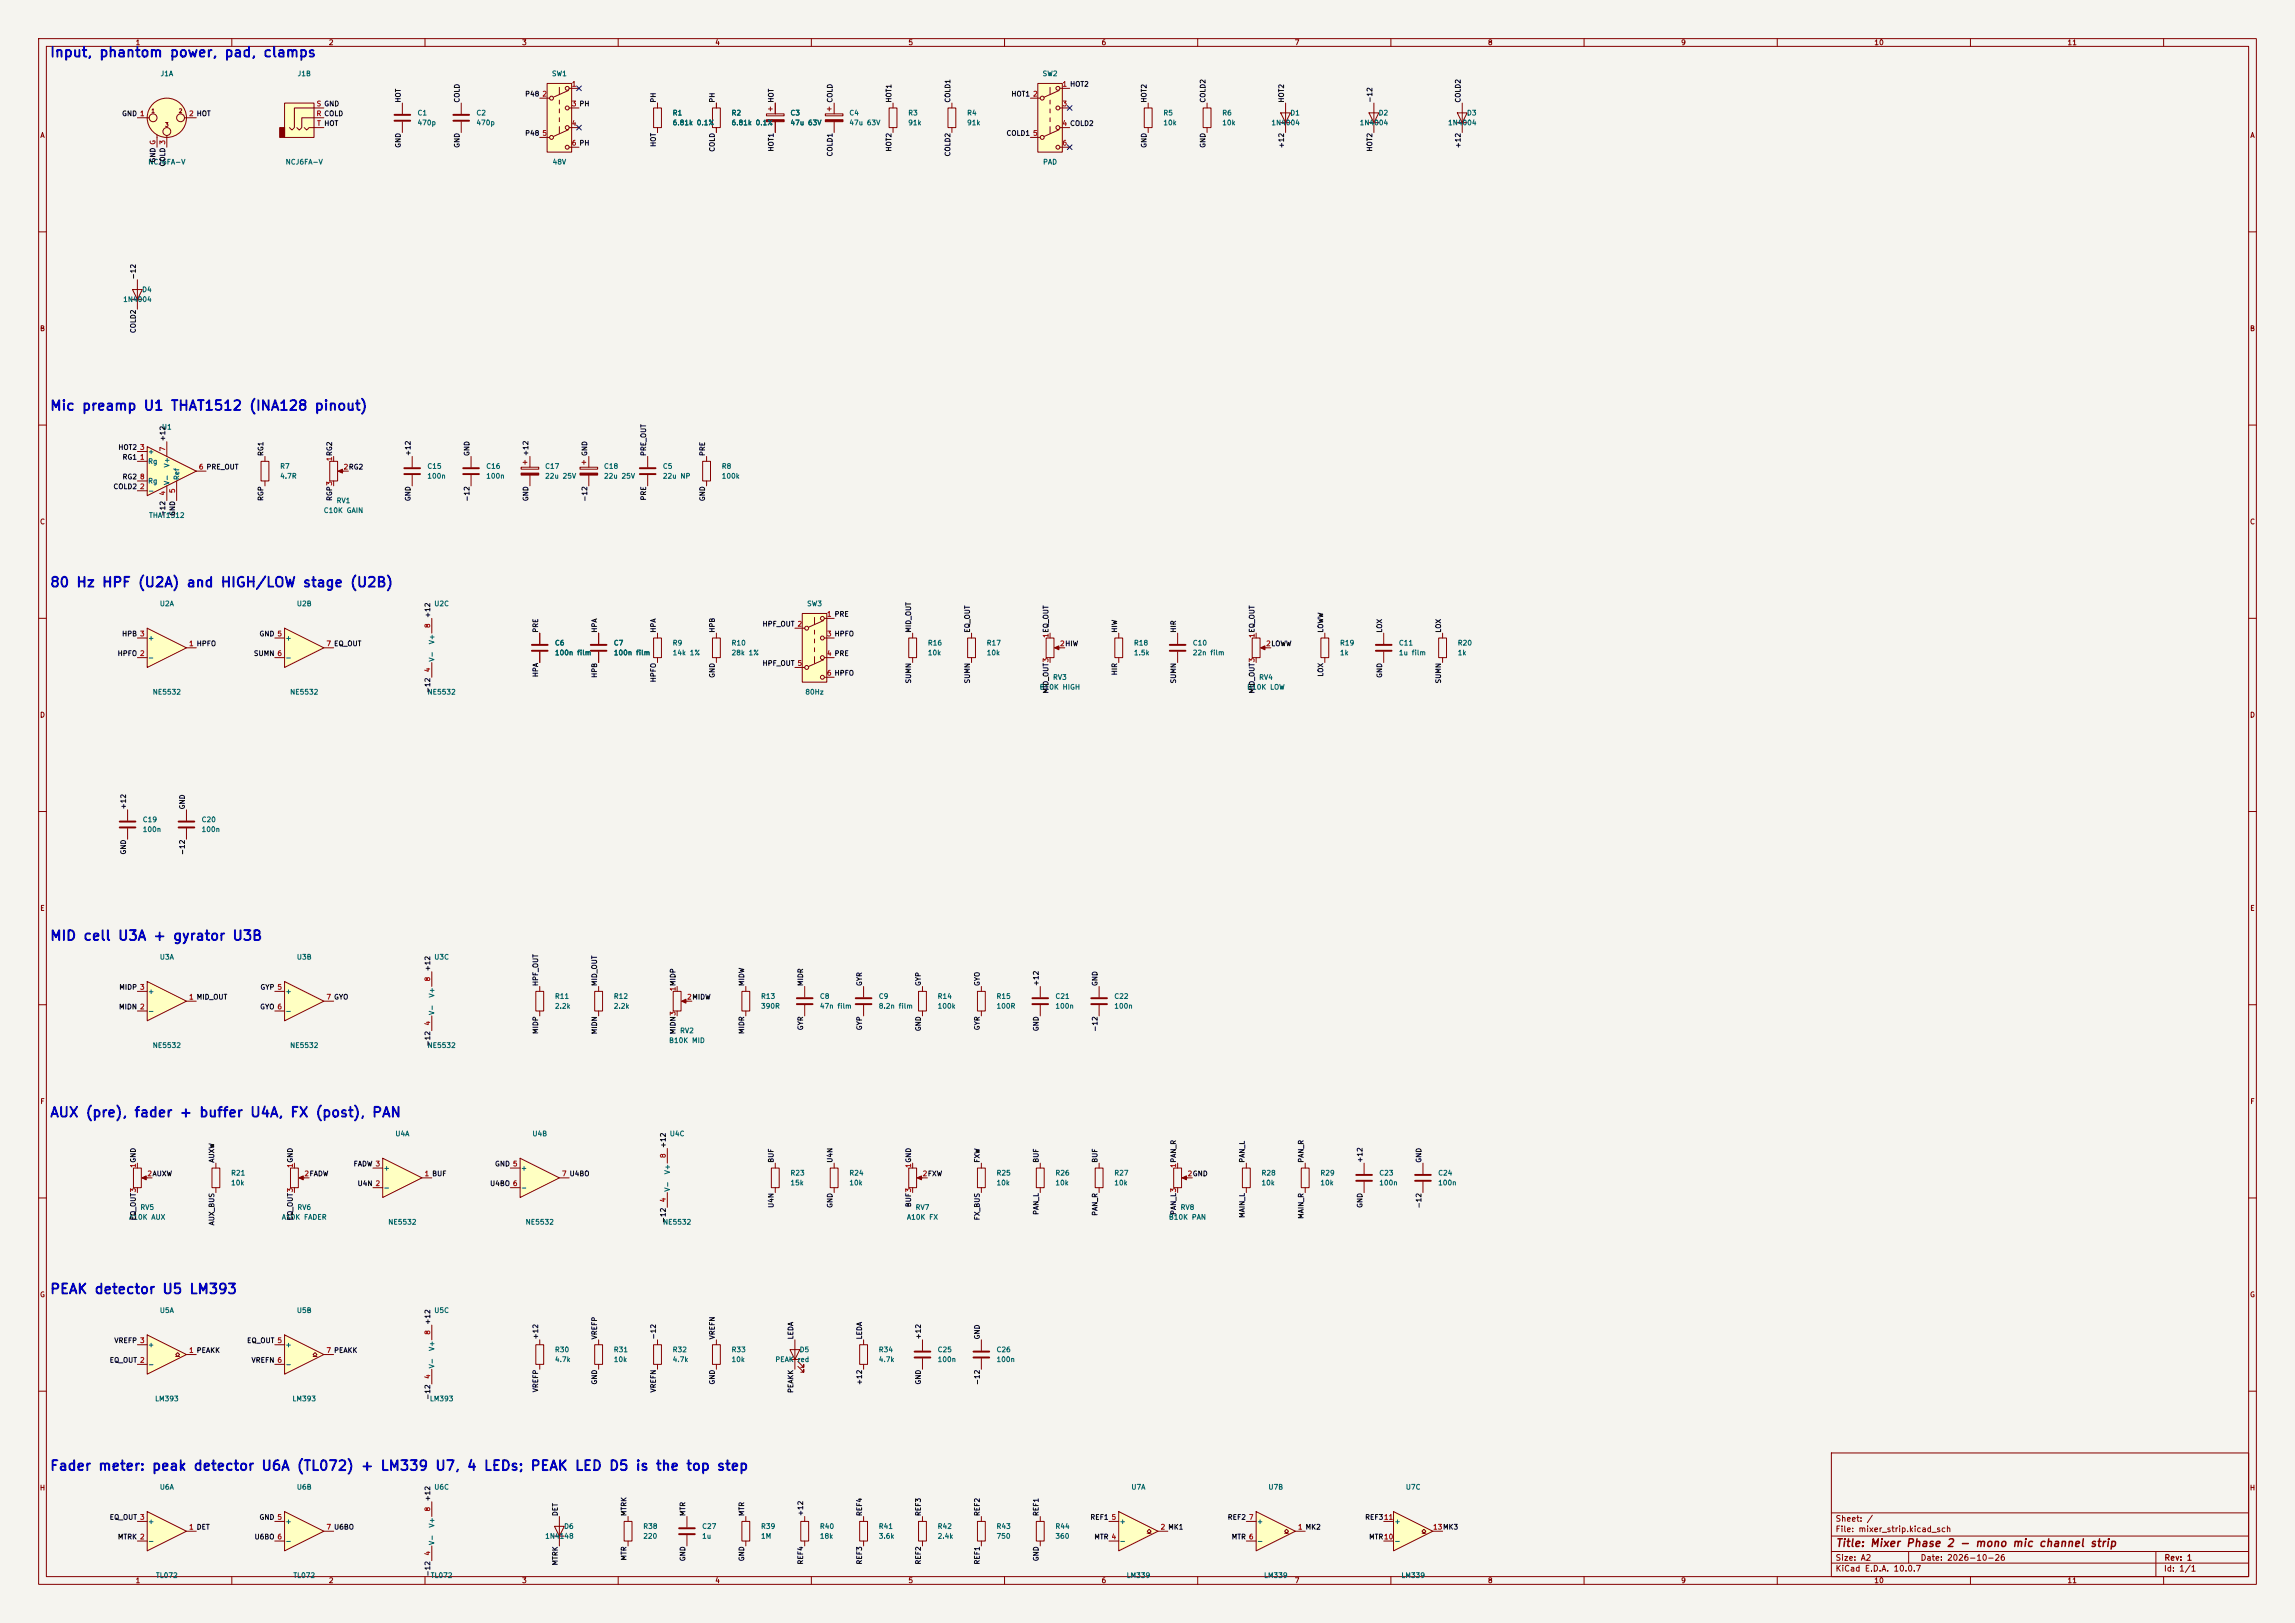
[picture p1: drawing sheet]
<svg xmlns="http://www.w3.org/2000/svg" width="594mm" height="420mm" viewBox="0 0 594 420" stroke-linecap="round" stroke-linejoin="round" font-family="sans-serif">
<defs><g id="words">
<g font-size="2.5" fill="#0000c2">
<text x="12.8" y="15.4">Input, phantom power, pad, clamps</text>
<text x="12.8" y="106.9">Mic preamp U1 THAT1512 (INA128 pinout)</text>
<text x="12.8" y="152.6">80 Hz HPF (U2A) and HIGH/LOW stage (U2B)</text>
<text x="12.8" y="244">MID cell U3A + gyrator U3B</text>
<text x="12.8" y="289.7">AUX (pre), fader + buffer U4A, FX (post), PAN</text>
<text x="12.8" y="335.5">PEAK detector U5 LM393</text>
<text x="12.8" y="381.2">Fader meter: peak detector U6A (TL072) + LM339 U7, 4 LEDs; PEAK LED D5 is the top step</text>
</g>
<text font-size="2" fill="#840000" x="475" y="400.8">Title: Mixer Phase 2 - mono mic channel strip</text>
<g font-size="1.5" fill="#840000">
<text x="475" y="394.1">Sheet: /</text>
<text x="475" y="396.8">File: mixer_strip.kicad_sch</text>
<text x="475" y="407">KiCad E.D.A. 10.0.7</text>
<text x="475" y="404.2">Size: A2</text>
<text x="497" y="404.2">Date: 2026-10-26</text>
<text x="560" y="407">Id: 1/1</text>
<text x="560.1" y="404.2">Rev: 1</text>
</g>
<g font-size="1.3" fill="#840000">
<text x="35" y="12">1</text>
<text x="85" y="12">2</text>
<text x="135" y="12">3</text>
<text x="185" y="12">4</text>
<text x="235" y="12">5</text>
<text x="285" y="12">6</text>
<text x="335" y="12">7</text>
<text x="385" y="12">8</text>
<text x="435" y="12">9</text>
<text x="485" y="12">10</text>
<text x="535" y="12">11</text>
<text x="10.3" y="36">A</text>
<text x="582.3" y="36">A</text>
<text x="10.2" y="86">B</text>
<text x="582.2" y="86">B</text>
<text x="10.2" y="136">C</text>
<text x="582.2" y="136">C</text>
<text x="10.2" y="186">D</text>
<text x="582.2" y="186">D</text>
<text x="10.3" y="236">E</text>
<text x="582.3" y="236">E</text>
<text x="10.3" y="286">F</text>
<text x="582.3" y="286">F</text>
<text x="10.2" y="336">G</text>
<text x="582.2" y="336">G</text>
<text x="10.2" y="386">H</text>
<text x="582.2" y="386">H</text>
<text x="35" y="410">1</text>
<text x="85" y="410">2</text>
<text x="135" y="410">3</text>
<text x="185" y="410">4</text>
<text x="235" y="410">5</text>
<text x="285" y="410">6</text>
<text x="335" y="410">7</text>
<text x="385" y="410">8</text>
<text x="435" y="410">9</text>
<text x="485" y="410">10</text>
<text x="535" y="410">11</text>
</g>
<g font-size="1.3" fill="#006464">
<text x="41.4" y="20">J1A</text>
<text x="76.9" y="20">J1B</text>
<text x="142.7" y="20">SW1</text>
<text x="269.7" y="20">SW2</text>
<text x="107.9" y="30.2">C1</text>
<text x="107.9" y="32.7">470p</text>
<text x="123.2" y="30.2">C2</text>
<text x="123.2" y="32.7">470p</text>
<text x="174" y="30.2">R1</text>
<text x="174" y="32.7">6.81k 0.1%</text>
<text x="189.2" y="30.2">R2</text>
<text x="189.2" y="32.7">6.81k 0.1%</text>
<text x="204.5" y="30.2">C3</text>
<text x="204.5" y="32.7">47u 63V</text>
<text x="219.7" y="30.2">C4</text>
<text x="219.7" y="32.7">47u 63V</text>
<text x="234.9" y="30.2">R3</text>
<text x="234.9" y="32.7">91k</text>
<text x="250.2" y="30.2">R4</text>
<text x="250.2" y="32.7">91k</text>
<text x="301" y="30.2">R5</text>
<text x="301" y="32.7">10k</text>
<text x="316.2" y="30.2">R6</text>
<text x="316.2" y="32.7">10k</text>
<text x="328.9" y="32.7">1N4004</text>
<text x="333.8" y="30.2">D1</text>
<text x="351.8" y="32.7">1N4004</text>
<text x="356.7" y="30.2">D2</text>
<text x="374.7" y="32.7">1N4004</text>
<text x="379.6" y="30.2">D3</text>
<text x="38.2" y="42.9">NCJ6FA-V</text>
<text x="73.8" y="42.9">NCJ6FA-V</text>
<text x="142.9" y="42.9">48V</text>
<text x="269.8" y="42.9">PAD</text>
<text x="36.7" y="75.9">D4</text>
<text x="31.8" y="78.4">1N4004</text>
<text x="41.8" y="111.5">U1</text>
<text x="38.2" y="117.8">+</text>
<text x="38.2" y="120.3">Rg</text>
<text x="38.2" y="125.4">Rg</text>
<text x="44.1" y="125.6" transform="rotate(-90 44.1 125.6)">V-</text>
<text x="44.1" y="121.1" transform="rotate(-90 44.1 121.1)">V+</text>
<text x="46.7" y="124.4" transform="rotate(-90 46.7 124.4)">Ref</text>
<text x="72.4" y="121.6">R7</text>
<text x="72.4" y="124.2">4.7R</text>
<text x="110.5" y="121.6">C15</text>
<text x="110.5" y="124.2">100n</text>
<text x="125.7" y="121.6">C16</text>
<text x="125.7" y="124.2">100n</text>
<text x="141" y="121.6">C17</text>
<text x="141" y="124.2">22u 25V</text>
<text x="156.2" y="121.6">C18</text>
<text x="156.2" y="124.2">22u 25V</text>
<text x="171.4" y="121.6">C5</text>
<text x="171.4" y="124.2">22u NP</text>
<text x="186.7" y="121.6">R8</text>
<text x="186.7" y="124.2">100k</text>
<text x="38.2" y="128">-</text>
<text x="87" y="130.5">RV1</text>
<text x="38.5" y="134.3">THAT1512</text>
<text x="83.7" y="133">C10K GAIN</text>
<text x="41.2" y="157.2">U2A</text>
<text x="76.7" y="157.2">U2B</text>
<text x="112.3" y="157.2">U2C</text>
<text x="208.8" y="157.2">SW3</text>
<text x="38.2" y="166.1">+</text>
<text x="73.8" y="166.1">+</text>
<text x="112.7" y="166.8" transform="rotate(-90 112.7 166.8)">V+</text>
<text x="143.5" y="167.3">C6</text>
<text x="158.7" y="167.3">C7</text>
<text x="174" y="167.3">R9</text>
<text x="189.2" y="167.3">R10</text>
<text x="240" y="167.3">R16</text>
<text x="255.3" y="167.3">R17</text>
<text x="293.4" y="167.3">R18</text>
<text x="308.6" y="167.3">C10</text>
<text x="346.7" y="167.3">R19</text>
<text x="361.9" y="167.3">C11</text>
<text x="377.2" y="167.3">R20</text>
<text x="38.2" y="171.1">-</text>
<text x="73.8" y="171.1">-</text>
<text x="112.7" y="171.3" transform="rotate(-90 112.7 171.3)">V-</text>
<text x="143.5" y="169.9">100n film</text>
<text x="158.7" y="169.9">100n film</text>
<text x="174" y="169.9">14k 1%</text>
<text x="189.2" y="169.9">28k 1%</text>
<text x="240" y="169.9">10k</text>
<text x="255.3" y="169.9">10k</text>
<text x="293.4" y="169.9">1.5k</text>
<text x="308.6" y="169.9">22n film</text>
<text x="346.7" y="169.9">1k</text>
<text x="361.9" y="169.9">1u film</text>
<text x="377.2" y="169.9">1k</text>
<text x="269" y="178.8">B10K HIGH</text>
<text x="272.4" y="176.2">RV3</text>
<text x="322.7" y="178.8">B10K LOW</text>
<text x="325.7" y="176.2">RV4</text>
<text x="39.4" y="180">NE5532</text>
<text x="75" y="180">NE5532</text>
<text x="110.5" y="180">NE5532</text>
<text x="208.3" y="180">80Hz</text>
<text x="36.8" y="213.1">C19</text>
<text x="36.8" y="215.6">100n</text>
<text x="52.1" y="213.1">C20</text>
<text x="52.1" y="215.6">100n</text>
<text x="41.2" y="248.6">U3A</text>
<text x="76.7" y="248.6">U3B</text>
<text x="112.3" y="248.6">U3C</text>
<text x="38.2" y="257.5">+</text>
<text x="73.8" y="257.5">+</text>
<text x="38.2" y="262.6">-</text>
<text x="73.8" y="262.6">-</text>
<text x="112.7" y="262.8" transform="rotate(-90 112.7 262.8)">V-</text>
<text x="112.7" y="258.3" transform="rotate(-90 112.7 258.3)">V+</text>
<text x="143.5" y="258.8">R11</text>
<text x="143.5" y="261.3">2.2k</text>
<text x="158.7" y="258.8">R12</text>
<text x="158.7" y="261.3">2.2k</text>
<text x="196.8" y="258.8">R13</text>
<text x="196.8" y="261.3">390R</text>
<text x="212.1" y="258.8">C8</text>
<text x="212.1" y="261.3">47n film</text>
<text x="227.3" y="258.8">C9</text>
<text x="227.3" y="261.3">8.2n film</text>
<text x="242.6" y="258.8">R14</text>
<text x="242.6" y="261.3">100k</text>
<text x="257.8" y="258.8">R15</text>
<text x="257.8" y="261.3">100R</text>
<text x="273" y="258.8">C21</text>
<text x="273" y="261.3">100n</text>
<text x="288.3" y="258.8">C22</text>
<text x="288.3" y="261.3">100n</text>
<text x="175.9" y="267.7">RV2</text>
<text x="39.4" y="271.5">NE5532</text>
<text x="75" y="271.5">NE5532</text>
<text x="110.5" y="271.5">NE5532</text>
<text x="173" y="270.2">B10K MID</text>
<text x="102.2" y="294.3">U4A</text>
<text x="137.7" y="294.3">U4B</text>
<text x="173.2" y="294.3">U4C</text>
<text x="59.7" y="304.5">R21</text>
<text x="99.2" y="303.2">+</text>
<text x="134.7" y="303.2">+</text>
<text x="173.7" y="304" transform="rotate(-90 173.7 304)">V+</text>
<text x="204.5" y="304.5">R23</text>
<text x="219.7" y="304.5">R24</text>
<text x="257.8" y="304.5">R25</text>
<text x="273" y="304.5">R26</text>
<text x="288.3" y="304.5">R27</text>
<text x="326.4" y="304.5">R28</text>
<text x="341.6" y="304.5">R29</text>
<text x="356.9" y="304.5">C23</text>
<text x="372.1" y="304.5">C24</text>
<text x="59.7" y="307">10k</text>
<text x="99.2" y="308.3">-</text>
<text x="134.7" y="308.3">-</text>
<text x="173.7" y="308.5" transform="rotate(-90 173.7 308.5)">V-</text>
<text x="204.5" y="307">15k</text>
<text x="219.7" y="307">10k</text>
<text x="257.8" y="307">10k</text>
<text x="273" y="307">10k</text>
<text x="288.3" y="307">10k</text>
<text x="326.4" y="307">10k</text>
<text x="341.6" y="307">10k</text>
<text x="356.9" y="307">100n</text>
<text x="372.1" y="307">100n</text>
<text x="33.3" y="315.9">A10K AUX</text>
<text x="36.2" y="313.4">RV5</text>
<text x="72.8" y="315.9">A10K FADER</text>
<text x="76.8" y="313.4">RV6</text>
<text x="100.4" y="317.2">NE5532</text>
<text x="135.9" y="317.2">NE5532</text>
<text x="171.5" y="317.2">NE5532</text>
<text x="234.6" y="315.9">A10K FX</text>
<text x="236.8" y="313.4">RV7</text>
<text x="302.4" y="315.9">B10K PAN</text>
<text x="305.4" y="313.4">RV8</text>
<text x="41.2" y="340.1">U5A</text>
<text x="76.7" y="340.1">U5B</text>
<text x="112.3" y="340.1">U5C</text>
<text x="38.2" y="348.9">+</text>
<text x="73.8" y="348.9">+</text>
<text x="112.7" y="349.7" transform="rotate(-90 112.7 349.7)">V+</text>
<text x="143.5" y="350.2">R30</text>
<text x="143.5" y="352.8">4.7k</text>
<text x="158.7" y="350.2">R31</text>
<text x="158.7" y="352.8">10k</text>
<text x="174" y="350.2">R32</text>
<text x="174" y="352.8">4.7k</text>
<text x="189.2" y="350.2">R33</text>
<text x="189.2" y="352.8">10k</text>
<text x="200.5" y="352.8">PEAK</text>
<text x="206.3" y="352.8">red</text>
<text x="206.8" y="350.2">D5</text>
<text x="227.3" y="350.2">R34</text>
<text x="227.3" y="352.8">4.7k</text>
<text x="242.6" y="350.2">C25</text>
<text x="242.6" y="352.8">100n</text>
<text x="257.8" y="350.2">C26</text>
<text x="257.8" y="352.8">100n</text>
<text x="38.2" y="354">-</text>
<text x="73.8" y="354">-</text>
<text x="112.7" y="354.2" transform="rotate(-90 112.7 354.2)">V-</text>
<text x="40" y="362.9">LM393</text>
<text x="75.6" y="362.9">LM393</text>
<text x="111.1" y="362.9">LM393</text>
<text x="41.2" y="385.8">U6A</text>
<text x="76.7" y="385.8">U6B</text>
<text x="112.3" y="385.8">U6C</text>
<text x="292.7" y="385.8">U7A</text>
<text x="328.2" y="385.8">U7B</text>
<text x="363.7" y="385.8">U7C</text>
<text x="38.2" y="394.7">+</text>
<text x="73.8" y="394.7">+</text>
<text x="112.7" y="395.4" transform="rotate(-90 112.7 395.4)">V+</text>
<text x="145.9" y="395.9">D6</text>
<text x="166.4" y="395.9">R38</text>
<text x="181.6" y="395.9">C27</text>
<text x="196.8" y="395.9">R39</text>
<text x="212.1" y="395.9">R40</text>
<text x="227.3" y="395.9">R41</text>
<text x="242.6" y="395.9">R42</text>
<text x="257.8" y="395.9">R43</text>
<text x="273" y="395.9">R44</text>
<text x="289.7" y="394.7">+</text>
<text x="325.2" y="394.7">+</text>
<text x="360.8" y="394.7">+</text>
<text x="38.2" y="399.7">-</text>
<text x="73.8" y="399.7">-</text>
<text x="112.7" y="399.9" transform="rotate(-90 112.7 399.9)">V-</text>
<text x="141" y="398.5">1N4148</text>
<text x="166.4" y="398.5">220</text>
<text x="181.6" y="398.5">1u</text>
<text x="196.8" y="398.5">1M</text>
<text x="212.1" y="398.5">18k</text>
<text x="227.3" y="398.5">3.6k</text>
<text x="242.6" y="398.5">2.4k</text>
<text x="257.8" y="398.5">750</text>
<text x="273" y="398.5">360</text>
<text x="289.7" y="399.7">-</text>
<text x="325.2" y="399.7">-</text>
<text x="360.8" y="399.7">-</text>
<text x="40.2" y="408.6">TL072</text>
<text x="75.8" y="408.6">TL072</text>
<text x="111.4" y="408.6">TL072</text>
<text x="291.5" y="408.6">LM339</text>
<text x="327" y="408.6">LM339</text>
<text x="362.6" y="408.6">LM339</text>
</g>
<g font-size="1.3" fill="#a90000">
<text x="147.9" y="22.7">1</text>
<text x="274.9" y="22.7">1 HOT2</text>
<text x="81.8" y="27.8">S GND</text>
<text x="140.2" y="25.3">2</text>
<text x="147.9" y="27.8">3 PH</text>
<text x="267.2" y="25.3">2</text>
<text x="274.9" y="27.8">3</text>
<text x="48.8" y="30.3">2 HOT</text>
<text x="81.8" y="30.3">R COLD</text>
<text x="81.9" y="32.9">T HOT</text>
<text x="140.2" y="35.4">5</text>
<text x="147.9" y="32.9">4</text>
<text x="267.2" y="35.4">5</text>
<text x="274.9" y="32.9">4 COLD2</text>
<text x="147.9" y="38">6 PH</text>
<text x="274.9" y="38">6</text>
<text x="36.1" y="119.2">1</text>
<text x="36.1" y="116.7">3</text>
<text x="43" y="116.9" transform="rotate(-90 43 116.9)">7</text>
<text x="86.2" y="119.5" transform="rotate(-90 86.2 119.5)">1RG2</text>
<text x="36.1" y="124.3">8</text>
<text x="51.3" y="121.8">6 PRE_OUT</text>
<text x="88.8" y="121.8">2RG2</text>
<text x="36.1" y="126.9">2</text>
<text x="43" y="128.4" transform="rotate(-90 43 128.4)">4</text>
<text x="45.6" y="127.7" transform="rotate(-90 45.6 127.7)">5</text>
<text x="213.9" y="159.9">1 PRE</text>
<text x="48.8" y="167.5">1 HPFO</text>
<text x="84.4" y="167.5">7 EQ_OUT</text>
<text x="111.6" y="162.7" transform="rotate(-90 111.6 162.7)">8</text>
<text x="213.9" y="165">3 HPFO</text>
<text x="271.6" y="165.2" transform="rotate(-90 271.6 165.2)">1EQ_OUT</text>
<text x="274.2" y="167.5">2HIW</text>
<text x="325" y="165.2" transform="rotate(-90 325 165.2)">1EQ_OUT</text>
<text x="327.6" y="167.5">2LOWW</text>
<text x="213.9" y="170">4 PRE</text>
<text x="111.6" y="174.1" transform="rotate(-90 111.6 174.1)">4</text>
<text x="213.9" y="175.1">6 HPFO</text>
<text x="111.6" y="254.1" transform="rotate(-90 111.6 254.1)">8</text>
<text x="175.1" y="256.6" transform="rotate(-90 175.1 256.6)">1MIDP</text>
<text x="48.8" y="258.9">1 MID_OUT</text>
<text x="84.4" y="258.9">7 GYO</text>
<text x="177.7" y="258.9">2MIDW</text>
<text x="111.6" y="265.5" transform="rotate(-90 111.6 265.5)">4</text>
<text x="172.6" y="299.8" transform="rotate(-90 172.6 299.8)">8</text>
<text x="35.4" y="302.4" transform="rotate(-90 35.4 302.4)">1GND</text>
<text x="38" y="304.7">2AUXW</text>
<text x="76.1" y="302.4" transform="rotate(-90 76.1 302.4)">1GND</text>
<text x="78.6" y="304.7">2FADW</text>
<text x="109.8" y="304.7">1 BUF</text>
<text x="145.3" y="304.7">7 U4BO</text>
<text x="236.1" y="302.4" transform="rotate(-90 236.1 302.4)">1GND</text>
<text x="238.7" y="304.7">2FXW</text>
<text x="304.7" y="302.4" transform="rotate(-90 304.7 302.4)">1PAN_R</text>
<text x="307.2" y="304.7">2GND</text>
<text x="172.6" y="311.2" transform="rotate(-90 172.6 311.2)">4</text>
<text x="111.6" y="345.5" transform="rotate(-90 111.6 345.5)">8</text>
<text x="48.8" y="350.4">1 PEAKK</text>
<text x="84.4" y="350.4">7 PEAKK</text>
<text x="111.6" y="357" transform="rotate(-90 111.6 357)">4</text>
<text x="111.6" y="391.3" transform="rotate(-90 111.6 391.3)">8</text>
<text x="287.6" y="393.6">5</text>
<text x="323.1" y="393.6">7</text>
<text x="48.8" y="396.1">1 DET</text>
<text x="84.4" y="396.1">7 U6BO</text>
<text x="300.3" y="396.1">2 MK1</text>
<text x="335.8" y="396.1">1 MK2</text>
<text x="370.8" y="396.1">13MK3</text>
<text x="111.6" y="402.7" transform="rotate(-90 111.6 402.7)">4</text>
</g>
<g font-size="1.3" fill="#0f0f0f">
<text x="104" y="26.7" transform="rotate(-90 104 26.7)">HOT</text>
<text x="119.3" y="26.7" transform="rotate(-90 119.3 26.7)">COLD</text>
<text x="135.8" y="25.3">P48</text>
<text x="170.1" y="26.7" transform="rotate(-90 170.1 26.7)">PH</text>
<text x="185.3" y="26.7" transform="rotate(-90 185.3 26.7)">PH</text>
<text x="200.5" y="26.7" transform="rotate(-90 200.5 26.7)">HOT</text>
<text x="215.8" y="26.7" transform="rotate(-90 215.8 26.7)">COLD</text>
<text x="231" y="26.7" transform="rotate(-90 231 26.7)">HOT1</text>
<text x="246.3" y="26.7" transform="rotate(-90 246.3 26.7)">COLD1</text>
<text x="261.6" y="25.3">HOT1</text>
<text x="297.1" y="26.7" transform="rotate(-90 297.1 26.7)">HOT2</text>
<text x="312.3" y="26.7" transform="rotate(-90 312.3 26.7)">COLD2</text>
<text x="332.6" y="26.7" transform="rotate(-90 332.6 26.7)">HOT2</text>
<text x="355.5" y="26.7" transform="rotate(-90 355.5 26.7)">-12</text>
<text x="378.3" y="26.7" transform="rotate(-90 378.3 26.7)">COLD2</text>
<text x="31.5" y="30.4">GND 1</text>
<text x="135.8" y="35.4">P48</text>
<text x="260.4" y="35.4">COLD1</text>
<text x="104" y="38.4" transform="rotate(-90 104 38.4)">GND</text>
<text x="119.3" y="38.4" transform="rotate(-90 119.3 38.4)">GND</text>
<text x="170.1" y="38.1" transform="rotate(-90 170.1 38.1)">HOT</text>
<text x="185.3" y="39.4" transform="rotate(-90 185.3 39.4)">COLD</text>
<text x="200.5" y="39.4" transform="rotate(-90 200.5 39.4)">HOT1</text>
<text x="215.8" y="40.6" transform="rotate(-90 215.8 40.6)">COLD1</text>
<text x="231" y="39.4" transform="rotate(-90 231 39.4)">HOT2</text>
<text x="246.3" y="40.6" transform="rotate(-90 246.3 40.6)">COLD2</text>
<text x="297.1" y="38.4" transform="rotate(-90 297.1 38.4)">GND</text>
<text x="312.3" y="38.4" transform="rotate(-90 312.3 38.4)">GND</text>
<text x="332.6" y="38.5" transform="rotate(-90 332.6 38.5)">+12</text>
<text x="355.5" y="39.4" transform="rotate(-90 355.5 39.4)">HOT2</text>
<text x="378.3" y="38.5" transform="rotate(-90 378.3 38.5)">+12</text>
<text x="40.5" y="42.2" transform="rotate(-90 40.5 42.2)">GND G</text>
<text x="43.1" y="43.2" transform="rotate(-90 43.1 43.2)">COLD 3</text>
<text x="35.4" y="72.4" transform="rotate(-90 35.4 72.4)">-12</text>
<text x="35.4" y="86.3" transform="rotate(-90 35.4 86.3)">COLD2</text>
<text x="30.5" y="116.7">HOT2</text>
<text x="31.6" y="119.3">RG1</text>
<text x="43.1" y="114.3" transform="rotate(-90 43.1 114.3)">+12</text>
<text x="68.5" y="118.1" transform="rotate(-90 68.5 118.1)">RG1</text>
<text x="106.6" y="118.1" transform="rotate(-90 106.6 118.1)">+12</text>
<text x="121.8" y="118.1" transform="rotate(-90 121.8 118.1)">GND</text>
<text x="137" y="118.1" transform="rotate(-90 137 118.1)">+12</text>
<text x="152.3" y="118.1" transform="rotate(-90 152.3 118.1)">GND</text>
<text x="167.5" y="118.1" transform="rotate(-90 167.5 118.1)">PRE_OUT</text>
<text x="182.8" y="118.1" transform="rotate(-90 182.8 118.1)">PRE</text>
<text x="31.6" y="124.3">RG2</text>
<text x="29.2" y="126.9">COLD2</text>
<text x="68.5" y="129.8" transform="rotate(-90 68.5 129.8)">RGP</text>
<text x="86.2" y="129.8" transform="rotate(-90 86.2 129.8)">RGP3</text>
<text x="106.6" y="129.8" transform="rotate(-90 106.6 129.8)">GND</text>
<text x="121.8" y="129.9" transform="rotate(-90 121.8 129.9)">-12</text>
<text x="137" y="129.8" transform="rotate(-90 137 129.8)">GND</text>
<text x="152.3" y="129.9" transform="rotate(-90 152.3 129.9)">-12</text>
<text x="167.5" y="129.6" transform="rotate(-90 167.5 129.6)">PRE</text>
<text x="182.8" y="129.8" transform="rotate(-90 182.8 129.8)">GND</text>
<text x="43.1" y="133.8" transform="rotate(-90 43.1 133.8)">-12</text>
<text x="45.6" y="133.6" transform="rotate(-90 45.6 133.6)">GND</text>
<text x="111.6" y="160" transform="rotate(-90 111.6 160)">+12</text>
<text x="31.5" y="165">HPB 3</text>
<text x="67" y="165">GND 5</text>
<text x="139.6" y="163.9" transform="rotate(-90 139.6 163.9)">PRE</text>
<text x="154.8" y="163.9" transform="rotate(-90 154.8 163.9)">HPA</text>
<text x="170.1" y="163.9" transform="rotate(-90 170.1 163.9)">HPA</text>
<text x="185.3" y="163.9" transform="rotate(-90 185.3 163.9)">HPB</text>
<text x="197.2" y="162.4">HPF_OUT 2</text>
<text x="236.1" y="163.9" transform="rotate(-90 236.1 163.9)">MID_OUT</text>
<text x="251.3" y="163.9" transform="rotate(-90 251.3 163.9)">EQ_OUT</text>
<text x="289.4" y="163.9" transform="rotate(-90 289.4 163.9)">HIW</text>
<text x="304.7" y="163.9" transform="rotate(-90 304.7 163.9)">HIR</text>
<text x="342.8" y="163.9" transform="rotate(-90 342.8 163.9)">LOWW</text>
<text x="358" y="163.9" transform="rotate(-90 358 163.9)">LOX</text>
<text x="373.3" y="163.9" transform="rotate(-90 373.3 163.9)">LOX</text>
<text x="30.3" y="170.1">HPFO 2</text>
<text x="65.6" y="170.1">SUMN 6</text>
<text x="197.2" y="172.6">HPF_OUT 5</text>
<text x="111.6" y="179.5" transform="rotate(-90 111.6 179.5)">-12</text>
<text x="139.6" y="175.4" transform="rotate(-90 139.6 175.4)">HPA</text>
<text x="154.8" y="175.5" transform="rotate(-90 154.8 175.5)">HPB</text>
<text x="170.1" y="176.7" transform="rotate(-90 170.1 176.7)">HPFO</text>
<text x="185.3" y="175.5" transform="rotate(-90 185.3 175.5)">GND</text>
<text x="236.1" y="177" transform="rotate(-90 236.1 177)">SUMN</text>
<text x="251.3" y="177" transform="rotate(-90 251.3 177)">SUMN</text>
<text x="271.7" y="179.6" transform="rotate(-90 271.7 179.6)">MID_OUT3</text>
<text x="289.4" y="174.9" transform="rotate(-90 289.4 174.9)">HIR</text>
<text x="304.7" y="177" transform="rotate(-90 304.7 177)">SUMN</text>
<text x="325" y="179.6" transform="rotate(-90 325 179.6)">MID_OUT3</text>
<text x="342.8" y="175.2" transform="rotate(-90 342.8 175.2)">LOX</text>
<text x="358" y="175.5" transform="rotate(-90 358 175.5)">GND</text>
<text x="373.3" y="177" transform="rotate(-90 373.3 177)">SUMN</text>
<text x="32.9" y="209.6" transform="rotate(-90 32.9 209.6)">+12</text>
<text x="48.1" y="209.6" transform="rotate(-90 48.1 209.6)">GND</text>
<text x="32.9" y="221.3" transform="rotate(-90 32.9 221.3)">GND</text>
<text x="48.1" y="221.4" transform="rotate(-90 48.1 221.4)">-12</text>
<text x="111.6" y="251.5" transform="rotate(-90 111.6 251.5)">+12</text>
<text x="30.7" y="256.4">MIDP 3</text>
<text x="67.3" y="256.4">GYP 5</text>
<text x="139.6" y="255.3" transform="rotate(-90 139.6 255.3)">HPF_OUT</text>
<text x="154.8" y="255.3" transform="rotate(-90 154.8 255.3)">MID_OUT</text>
<text x="192.9" y="255.3" transform="rotate(-90 192.9 255.3)">MIDW</text>
<text x="208.2" y="255.3" transform="rotate(-90 208.2 255.3)">MIDR</text>
<text x="223.4" y="255.3" transform="rotate(-90 223.4 255.3)">GYR</text>
<text x="238.6" y="255.3" transform="rotate(-90 238.6 255.3)">GYP</text>
<text x="253.9" y="255.3" transform="rotate(-90 253.9 255.3)">GYO</text>
<text x="269.1" y="255.3" transform="rotate(-90 269.1 255.3)">+12</text>
<text x="284.4" y="255.3" transform="rotate(-90 284.4 255.3)">GND</text>
<text x="30.7" y="261.5">MIDN 2</text>
<text x="67.2" y="261.5">GYO 6</text>
<text x="139.6" y="267.7" transform="rotate(-90 139.6 267.7)">MIDP</text>
<text x="154.8" y="267.8" transform="rotate(-90 154.8 267.8)">MIDN</text>
<text x="175.1" y="267.8" transform="rotate(-90 175.1 267.8)">MIDN3</text>
<text x="192.9" y="267.7" transform="rotate(-90 192.9 267.7)">MIDR</text>
<text x="208.2" y="266.7" transform="rotate(-90 208.2 266.7)">GYR</text>
<text x="223.4" y="266.7" transform="rotate(-90 223.4 266.7)">GYP</text>
<text x="238.6" y="267" transform="rotate(-90 238.6 267)">GND</text>
<text x="253.9" y="266.7" transform="rotate(-90 253.9 266.7)">GYR</text>
<text x="269.1" y="267" transform="rotate(-90 269.1 267)">GND</text>
<text x="284.4" y="267.1" transform="rotate(-90 284.4 267.1)">-12</text>
<text x="111.6" y="270.9" transform="rotate(-90 111.6 270.9)">-12</text>
<text x="172.6" y="297.2" transform="rotate(-90 172.6 297.2)">+12</text>
<text x="55.8" y="301" transform="rotate(-90 55.8 301)">AUXW</text>
<text x="91.4" y="302.1">FADW 3</text>
<text x="128" y="302.1">GND 5</text>
<text x="200.5" y="301" transform="rotate(-90 200.5 301)">BUF</text>
<text x="215.8" y="301" transform="rotate(-90 215.8 301)">U4N</text>
<text x="253.9" y="301" transform="rotate(-90 253.9 301)">FXW</text>
<text x="269.1" y="301" transform="rotate(-90 269.1 301)">BUF</text>
<text x="284.4" y="301" transform="rotate(-90 284.4 301)">BUF</text>
<text x="322.5" y="301" transform="rotate(-90 322.5 301)">PAN_L</text>
<text x="337.7" y="301" transform="rotate(-90 337.7 301)">PAN_R</text>
<text x="352.9" y="301" transform="rotate(-90 352.9 301)">+12</text>
<text x="368.2" y="301" transform="rotate(-90 368.2 301)">GND</text>
<text x="92.4" y="307.2">U4N 2</text>
<text x="126.7" y="307.2">U4BO 6</text>
<text x="35.4" y="315.9" transform="rotate(-90 35.4 315.9)">EQ_OUT3</text>
<text x="55.8" y="317.2" transform="rotate(-90 55.8 317.2)">AUX_BUS</text>
<text x="76.1" y="315.9" transform="rotate(-90 76.1 315.9)">EQ_OUT3</text>
<text x="172.6" y="316.6" transform="rotate(-90 172.6 316.6)">-12</text>
<text x="200.5" y="312.7" transform="rotate(-90 200.5 312.7)">U4N</text>
<text x="215.8" y="312.7" transform="rotate(-90 215.8 312.7)">GND</text>
<text x="236.1" y="312.5" transform="rotate(-90 236.1 312.5)">BUF3</text>
<text x="253.9" y="315.9" transform="rotate(-90 253.9 315.9)">FX_BUS</text>
<text x="269.1" y="314.5" transform="rotate(-90 269.1 314.5)">PAN_L</text>
<text x="284.4" y="314.8" transform="rotate(-90 284.4 314.8)">PAN_R</text>
<text x="304.7" y="314.5" transform="rotate(-90 304.7 314.5)">PAN_L3</text>
<text x="322.5" y="315.3" transform="rotate(-90 322.5 315.3)">MAIN_L</text>
<text x="337.7" y="315.6" transform="rotate(-90 337.7 315.6)">MAIN_R</text>
<text x="352.9" y="312.7" transform="rotate(-90 352.9 312.7)">GND</text>
<text x="368.2" y="312.8" transform="rotate(-90 368.2 312.8)">-12</text>
<text x="29.5" y="347.9">VREFP 3</text>
<text x="63.8" y="347.9">EQ_OUT 5</text>
<text x="111.6" y="342.9" transform="rotate(-90 111.6 342.9)">+12</text>
<text x="139.6" y="346.7" transform="rotate(-90 139.6 346.7)">+12</text>
<text x="154.8" y="346.7" transform="rotate(-90 154.8 346.7)">VREFP</text>
<text x="170.1" y="346.7" transform="rotate(-90 170.1 346.7)">-12</text>
<text x="185.3" y="346.7" transform="rotate(-90 185.3 346.7)">VREFN</text>
<text x="205.6" y="346.7" transform="rotate(-90 205.6 346.7)">LEDA</text>
<text x="223.4" y="346.7" transform="rotate(-90 223.4 346.7)">LEDA</text>
<text x="238.6" y="346.7" transform="rotate(-90 238.6 346.7)">+12</text>
<text x="253.9" y="346.7" transform="rotate(-90 253.9 346.7)">GND</text>
<text x="28.3" y="352.9">EQ_OUT 2</text>
<text x="65" y="352.9">VREFN 6</text>
<text x="154.8" y="358.4" transform="rotate(-90 154.8 358.4)">GND</text>
<text x="185.3" y="358.4" transform="rotate(-90 185.3 358.4)">GND</text>
<text x="223.4" y="358.5" transform="rotate(-90 223.4 358.5)">+12</text>
<text x="238.6" y="358.4" transform="rotate(-90 238.6 358.4)">GND</text>
<text x="253.9" y="358.5" transform="rotate(-90 253.9 358.5)">-12</text>
<text x="111.6" y="362.4" transform="rotate(-90 111.6 362.4)">-12</text>
<text x="139.6" y="360.4" transform="rotate(-90 139.6 360.4)">VREFP</text>
<text x="170.1" y="360.5" transform="rotate(-90 170.1 360.5)">VREFN</text>
<text x="205.6" y="360.6" transform="rotate(-90 205.6 360.6)">PEAKK</text>
<text x="111.6" y="388.6" transform="rotate(-90 111.6 388.6)">+12</text>
<text x="28.3" y="393.6">EQ_OUT 3</text>
<text x="67" y="393.6">GND 5</text>
<text x="144.7" y="392.5" transform="rotate(-90 144.7 392.5)">DET</text>
<text x="162.4" y="392.5" transform="rotate(-90 162.4 392.5)">MTRK</text>
<text x="177.7" y="392.5" transform="rotate(-90 177.7 392.5)">MTR</text>
<text x="192.9" y="392.5" transform="rotate(-90 192.9 392.5)">MTR</text>
<text x="208.2" y="392.5" transform="rotate(-90 208.2 392.5)">+12</text>
<text x="223.4" y="392.5" transform="rotate(-90 223.4 392.5)">REF4</text>
<text x="238.6" y="392.5" transform="rotate(-90 238.6 392.5)">REF3</text>
<text x="253.9" y="392.5" transform="rotate(-90 253.9 392.5)">REF2</text>
<text x="269.1" y="392.5" transform="rotate(-90 269.1 392.5)">REF1</text>
<text x="282.1" y="393.6">REF1</text>
<text x="317.6" y="393.6">REF2</text>
<text x="353.2" y="393.6">REF311</text>
<text x="30.4" y="398.7">MTRK 2</text>
<text x="65.8" y="398.7">U6BO 6</text>
<text x="283.1" y="398.7">MTR 4</text>
<text x="318.7" y="398.7">MTR 6</text>
<text x="354.2" y="398.7">MTR10</text>
<text x="144.7" y="405.2" transform="rotate(-90 144.7 405.2)">MTRK</text>
<text x="162.4" y="404" transform="rotate(-90 162.4 404)">MTR</text>
<text x="177.7" y="404.1" transform="rotate(-90 177.7 404.1)">GND</text>
<text x="192.9" y="404.1" transform="rotate(-90 192.9 404.1)">GND</text>
<text x="208.2" y="405" transform="rotate(-90 208.2 405)">REF4</text>
<text x="223.4" y="405" transform="rotate(-90 223.4 405)">REF3</text>
<text x="238.6" y="405" transform="rotate(-90 238.6 405)">REF2</text>
<text x="253.9" y="405" transform="rotate(-90 253.9 405)">REF1</text>
<text x="269.1" y="404.1" transform="rotate(-90 269.1 404.1)">GND</text>
<text x="111.6" y="408.1" transform="rotate(-90 111.6 408.1)">-12</text>
</g>
<g font-size="1" fill="#840000">
<text x="39" y="29.5">1</text>
<text x="46.2" y="29.5">2</text>
<text x="42.6" y="33">3</text>
</g>
</g></defs>
<path d="M0 0h594v420h-594z" fill="#f5f4ef" stroke="#f5f4ef" stroke-width=".26"/>
<g fill="none" stroke="#840000" stroke-width=".26">
<path d="M10 10h574v400h-574zM12 12h570v396h-570zM60 10v2M110 10v2M160 10v2M210 10v2M260 10v2M310 10v2M360 10v2M410 10v2M460 10v2M510 10v2"/>
<path d="M560 10v2M10 60h2M582 60h2M10 110h2M582 110h2M10 160h2M582 160h2M10 210h2M582 210h2M111.8 251.5v3.8M10 260h2M111.8 262.9v3.8"/>
<path d="M582 260h2M10 310h2M582 310h2M10 360h2M474 376h108v32h-108zM582 360h2M474 397.5h108M474 391.5h108M60 408v2M110 408v2M160 408v2M210 408v2"/>
<path d="M260 408v2M310 408v2M360 408v2M410 408v2M460 408v2M474 404.5h108M474 401.5h108M494 401.5v3M510 408v2M558 401.5v6.5M560 408v2"/>
</g>
<path d="M134.6 299.7l10.2 5.1-10.2 5.1z" fill="#ffffc2"/>
<path d="M134.6 299.7l10.2 5.1-10.2 5.1zM132.1 302.3h2.5M132.1 307.3h2.5M144.8 304.8h2.5M192 393.7h2.1v5.1h-2.1zM193 392.4v1.3M193 398.8v1.3" fill="none" stroke="#840000" stroke-width=".26"/>
<path d="M99.1 299.7l10.1 5.1-10.1 5.1z" fill="#ffffc2"/>
<path d="M99.1 299.7l10.1 5.1-10.1 5.1zM96.5 307.3h2.6M96.5 302.3h2.6M109.2 304.8h2.6" fill="none" stroke="#840000" stroke-width=".26"/>
<path d="M325.1 391.2l10.2 5-10.2 5.1z" fill="#ffffc2"/>
<g fill="none" stroke="#840000" stroke-width=".26">
<path d="M223.5 255.3v2.8M237.7 256.5h2.1v5.1h-2.1zM238.8 255.3v1.2M223.5 260.1v2.8M238.8 261.6v1.3M172.7 297.2v3.8M34.5 302.3h2.1v5h-2.1zM35.6 301v1.3M35.6 307.3v1.3M37.1 304.8h2.3M54.9 302.3h2v5h-2zM55.9 301v1.3"/>
<path d="M55.9 307.3v1.3M172.7 308.6v3.8M199.6 302.3h2.1v5h-2.1zM200.7 301v1.3M200.7 307.3v1.3M214.9 302.3h2v5h-2zM215.9 301v1.3M215.9 307.3v1.3M235.2 302.3h2v5h-2zM236.2 301v1.3M236.2 307.3v1.3M237.7 304.8h2.3"/>
<path d="M138.7 348h2v5.1h-2zM139.7 346.7v1.3M139.7 353.1v1.2M153.9 348h2.1v5.1h-2.1zM154.9 346.7v1.3M154.9 353.1v1.2M169.2 348h2v5.1h-2zM170.2 346.7v1.3M170.2 353.1v1.2M184.4 348h2v5.1h-2zM185.4 346.7v1.3M185.4 353.1v1.2"/>
<path d="M204.5 349.3h2.5l-1.3 2.5zM204.5 351.8h2.5M205.7 346.7v7.6M206.5 353.6l1.5 1.5v-.8v.8h-.7M206.5 352.3l1.5 1.5v-.7v.7h-.7M238.8 346.7v2.8M238.8 351.5v2.8M111.8 388.6v3.8M143.5 395h2.5l-1.2 2.5zM143.5 397.5h2.5M144.8 392.4v7.7M161.5 393.7h2.1v5.1h-2.1z"/>
<path d="M162.6 392.4v1.3M162.6 398.8v1.3M177.8 392.4v2.8M177.8 397.3v2.8M207.3 393.7h2v5.1h-2zM208.3 392.4v1.3M208.3 398.8v1.3M253 393.7h2v5.1h-2zM254 392.4v1.3M254 398.8v1.3M322.6 398.8h2.5M322.6 393.7h2.5"/>
<path d="M325.1 391.2l10.2 5-10.2 5.1zM332.5 396.7h.5l-.5-.5 .5-.5 .5 .5-.5 .5h.5M335.3 396.2h2.5M111.8 400.1v3.8"/>
</g>
<path d="M221.5 258.3h4.1M221.5 259.8h4.1M236.7 349.8h4.1M236.7 351.3h4.1M175.8 395.5h4M175.8 397h4" fill="none" stroke="#840000" stroke-width=".51"/>
<g fill="#840000" stroke="#840000" stroke-width=".26">
<path d="M237.4 304.8l1.1-.5v1z"/>
<path d="M36.7 304.8l1.1-.5v1z"/>
</g>
<path d="M360.7 391.2l10.1 5-10.1 5.1z" fill="#ffffc2"/>
<g fill="none" stroke="#840000" stroke-width=".26">
<path d="M75.2 302.3h2v5h-2zM76.2 301v1.3M76.2 307.3v1.3M77.7 304.8h2.3M111.8 342.9v3.8M111.8 354.3v3.8M222.5 348h2v5.1h-2zM223.5 346.7v1.3M223.5 353.1v1.2M358.1 398.8h2.6M358.1 393.7h2.6M360.7 391.2l10.1 5-10.1 5.1z"/>
<path d="M368 396.7h.6l-.6-.5 .6-.5 .5 .5-.5 .5h.5M370.8 396.2h2.6"/>
</g>
<path d="M77.3 304.8l1.2-.5v1z" fill="#840000" stroke="#840000" stroke-width=".26"/>
<path d="M289.6 391.2l10.1 5-10.1 5.1z" fill="#ffffc2"/>
<path d="M254 346.7v2.8M254 351.5v2.8M287 398.8h2.6M287 393.7h2.6M289.6 391.2l10.1 5-10.1 5.1zM296.9 396.7h.5l-.5-.5 .5-.5 .5 .5-.5 .5h.5M299.7 396.2h2.6" fill="none" stroke="#840000" stroke-width=".26"/>
<path d="M252 349.8h4M252 351.3h4" fill="none" stroke="#840000" stroke-width=".51"/>
<path d="M73.7 345.4l10.1 5.1-10.1 5.1z" fill="#ffffc2"/>
<g fill="none" stroke="#840000" stroke-width=".26">
<path d="M153.9 256.5h2.1v5.1h-2.1zM154.9 255.3v1.2M208.3 255.3v2.8M154.9 261.6v1.3M208.3 260.1v2.8M71.1 348h2.6M71.1 353.1h2.6M73.7 345.4l10.1 5.1-10.1 5.1zM81 351h.5l-.5-.5 .5-.5 .5 .5-.5 .5h.5M83.8 350.5h2.6M237.7 393.7h2.1v5.1h-2.1zM238.8 392.4v1.3"/>
<path d="M238.8 398.8v1.3"/>
</g>
<path d="M206.2 258.3h4.1M206.2 259.8h4.1" fill="none" stroke="#840000" stroke-width=".51"/>
<path d="M38.1 345.4l10.2 5.1-10.2 5.1z" fill="#ffffc2"/>
<path d="M35.6 353.1h2.5M35.6 348h2.5M38.1 345.4l10.2 5.1-10.2 5.1zM45.5 351h.5l-.5-.5 .5-.5 .5 .5-.5 .5h.5M48.3 350.5h2.5M222.5 393.7h2v5.1h-2zM223.5 392.4v1.3M223.5 398.8v1.3" fill="none" stroke="#840000" stroke-width=".26"/>
<path d="M73.7 254l10.1 5.1-10.1 5.1z" fill="#ffffc2"/>
<path d="M71.1 256.5h2.6M73.7 254l10.1 5.1-10.1 5.1zM83.8 259.1h2.6M138.7 256.5h2v5.1h-2zM139.7 255.3v1.2M71.1 261.6h2.6M139.7 261.6v1.3" fill="none" stroke="#840000" stroke-width=".26"/>
<path d="M38.1 254l10.2 5.1-10.2 5.1z" fill="#ffffc2"/>
<path d="M35.6 256.5h2.5M38.1 254l10.2 5.1-10.2 5.1zM48.3 259.1h2.5M174.2 256.5h2.1v5.1h-2.1zM175.3 255.3v1.2M176.8 259.1h2.3M35.6 261.6h2.5M175.3 261.6v1.3" fill="none" stroke="#840000" stroke-width=".26"/>
<path d="M176.4 259.1l1.1-.5v1z" fill="#840000" stroke="#840000" stroke-width=".26"/>
<path d="M73.7 391.2l10.1 5-10.1 5.1z" fill="#ffffc2"/>
<path d="M71.1 393.7h2.6M71.1 398.8h2.6M73.7 391.2l10.1 5-10.1 5.1zM83.8 396.2h2.6" fill="none" stroke="#840000" stroke-width=".26"/>
<path d="M38.1 391.2l10.2 5-10.2 5.1z" fill="#ffffc2"/>
<g fill="none" stroke="#840000" stroke-width=".26">
<path d="M296.2 27.9h2v5.1h-2zM297.2 26.7v1.2M297.2 33v1.3M311.4 27.9h2v5.1h-2zM312.4 26.7v1.2M312.4 33v1.3M331.5 29.2h2.5l-1.3 2.6zM331.5 31.8h2.5M332.7 26.7v7.6M354.3 29.2h2.6l-1.3 2.6zM354.3 31.8h2.6M355.6 26.7v7.6"/>
<path d="M377.2 29.2h2.5l-1.2 2.6zM377.2 31.8h2.5M378.5 26.7v7.6M135.4 119.6h1M135.9 119.1v1M137.2 118.1v2.8M134.9 120.9h4.5v.5h-4.5zM137.2 122.9v2.8M270.8 165.1h2v5.1h-2zM271.8 163.8v1.3M271.8 170.2v1.3M273.3 167.6h2.3"/>
<path d="M288.5 165.1h2.1v5.1h-2.1zM289.6 163.8v1.3M289.6 170.2v1.3M304.8 163.8v2.8M304.8 168.7v2.8M324.1 165.1h2v5.1h-2zM325.1 163.8v1.3M325.1 170.2v1.3M326.6 167.6h2.3M341.9 165.1h2v5.1h-2zM342.9 163.8v1.3M342.9 170.2v1.3"/>
<path d="M358.1 163.8v2.8M358.1 168.7v2.8M372.4 165.1h2v5.1h-2zM373.4 163.8v1.3M373.4 170.2v1.3M192 256.5h2.1v5.1h-2.1zM193 255.3v1.2M253 256.5h2v5.1h-2zM254 255.3v1.2M269.2 255.3v2.8M284.5 255.3v2.8M193 261.6v1.3"/>
<path d="M254 261.6v1.3M269.2 260.1v2.8M284.5 260.1v2.8M253 302.3h2v5h-2zM254 301v1.3M254 307.3v1.3M268.2 302.3h2.1v5h-2.1zM269.2 301v1.3M269.2 307.3v1.3M283.5 302.3h2v5h-2zM284.5 301v1.3M284.5 307.3v1.3"/>
<path d="M303.8 302.3h2v5h-2zM304.8 301v1.3M304.8 307.3v1.3M306.3 304.8h2.3M321.6 302.3h2v5h-2zM322.6 301v1.3M322.6 307.3v1.3M336.8 302.3h2v5h-2zM337.8 301v1.3M337.8 307.3v1.3M353.1 301v2.8M353.1 305.8v2.8"/>
<path d="M368.3 301v2.8M368.3 305.8v2.8M35.6 398.8h2.5M35.6 393.7h2.5M38.1 391.2l10.2 5-10.2 5.1zM48.3 396.2h2.5M268.2 393.7h2.1v5.1h-2.1zM269.2 392.4v1.3M269.2 398.8v1.3"/>
</g>
<path d="M302.8 166.9h4M302.8 168.4h4M356.1 166.9h4.1M356.1 168.4h4.1M267.2 258.3h4.1M267.2 259.8h4.1M282.4 258.3h4.1M282.4 259.8h4.1M351 304h4.1M351 305.6h4.1M366.3 304h4M366.3 305.6h4" fill="none" stroke="#840000" stroke-width=".51"/>
<g fill="#840000" stroke="#840000" stroke-width=".26">
<path d="M305.9 304.8l1.2-.5v1z"/>
<path d="M272.9 167.6l1.2-.5v1z"/>
<path d="M326.3 167.6l1.1-.5v1z"/>
<path d="M134.9 122.4h4.5v.5h-4.5z"/>
</g>
<path d="M207.6 158.8h6.4v17.7h-6.4z" fill="#ffffc2"/>
<g fill="none" stroke="#840000" stroke-width=".26">
<path d="M207.6 158.8h6.4v17.7h-6.4zM210.8 159.8v1.7M184.4 165.1h2v5.1h-2zM185.4 163.8v1.3M185.4 170.2v1.3M205.7 162.6h2.6M205.7 172.7h2.6M210.8 163.1v1M210.8 165.4v1M210.8 167.6v1.1M210.8 169.9v1.8M213.2 160.6l-3.9 1.7"/>
<path d="M213.2 170.7l-3.9 1.8M213.4 160h2.5M213.4 165.1h2.5M213.4 170.2h2.5M213.4 175.3h2.5"/>
<circle cx="208.8" cy="162.6" r=".51"/>
<circle cx="208.8" cy="172.7" r=".51"/>
<circle cx="212.9" cy="160" r=".51"/>
<circle cx="212.9" cy="165.1" r=".51"/>
<circle cx="212.9" cy="175.3" r=".51"/>
<circle cx="212.9" cy="170.2" r=".51"/>
</g>
<path d="M268.6 21.6h6.4v17.8h-6.4z" fill="#ffffc2"/>
<g fill="none" stroke="#840000" stroke-width=".26">
<path d="M119.4 26.7v2.8M119.4 31.5v2.8M266.7 25.4h2.5M266.7 35.6h2.5M268.6 21.6h6.4v17.8h-6.4zM271.8 22.6v1.8M271.8 25.9v1M271.8 28.2v1M271.8 30.5v1M271.8 32.8v1.7M274.1 23.4l-3.8 1.7M274.1 33.6l-3.8 1.7"/>
<path d="M274.3 22.9h2.6M274.3 27.9h2.6M274.3 33h2.6M274.3 38.1h2.6M34.3 74.9h2.5l-1.2 2.6zM34.3 77.5h2.5M35.6 72.4v7.6M150.6 119.6h1M151.1 119.1v1M152.4 118.1v2.8M167.6 118.1v2.8M181.9 119.4h2v5.1h-2z"/>
<path d="M182.9 118.1v1.3M150.1 120.9h4.6v.5h-4.6zM152.4 122.9v2.8M167.6 122.9v2.8M182.9 124.5v1.2M235.2 165.1h2v5.1h-2zM236.2 163.8v1.3M236.2 170.2v1.3M250.4 165.1h2.1v5.1h-2.1zM251.5 163.8v1.3M251.5 170.2v1.3"/>
<circle cx="269.7" cy="35.6" r=".51"/>
<circle cx="269.7" cy="25.4" r=".51"/>
<circle cx="273.8" cy="22.9" r=".51"/>
<circle cx="273.8" cy="33" r=".51"/>
<circle cx="273.8" cy="38.1" r=".51"/>
<circle cx="273.8" cy="27.9" r=".51"/>
</g>
<path d="M150.1 122.4h4.6v.5h-4.6z" fill="#840000" stroke="#840000" stroke-width=".26"/>
<path d="M117.3 29.7h4.1M117.3 31.2h4.1M165.6 121.2h4.1M165.6 122.7h4.1" fill="none" stroke="#840000" stroke-width=".51"/>
<path d="M38.1 115.6l12.7 6.3-12.7 6.4z" fill="#ffffc2"/>
<g fill="none" stroke="#840000" stroke-width=".26">
<path d="M35.6 30.5h3M40.6 34.9v3.2M43.2 35.1v3M47.8 30.5h3M35.6 119.4h2.5M35.6 116.8h2.5M38.1 115.6l12.7 6.3-12.7 6.4zM43.2 114.3v3.8M67.6 119.4h2v5.1h-2zM68.6 118.1v1.3M85.3 119.4h2.1v5.1h-2.1zM86.4 118.1v1.3"/>
<path d="M106.7 118.1v2.8M121.9 118.1v2.8M35.6 127h2.5M35.6 124.5h2.5M43.2 125.7v3.8M45.7 124.5v5M50.8 121.9h2.5M68.6 124.5v1.2M86.4 124.5v1.2M87.9 121.9h2.3M106.7 122.9v2.8M121.9 122.9v2.8"/>
<circle cx="39.6" cy="30.5" r="1.02"/>
<circle cx="43.2" cy="30.5" r="5.1"/>
<circle cx="43.2" cy="34" r="1.02"/>
<circle cx="46.7" cy="30.5" r="1.02"/>
</g>
<path d="M87.5 121.9l1.1-.5v1z" fill="#840000" stroke="#840000" stroke-width=".26"/>
<path d="M104.6 121.2h4.1M104.6 122.7h4.1M119.9 121.2h4.1M119.9 122.7h4.1" fill="none" stroke="#840000" stroke-width=".51"/>
<circle cx="43.2" cy="30.5" r="5.1" fill="#ffffc2" stroke="#ffffc2" stroke-width=".26"/>
<path d="M73.7 26.7h7.6v8.9h-7.6z" fill="#ffffc2"/>
<path d="M72.4 33h1.3v2.6h-1.3z" fill="#840000" stroke="#840000" stroke-width=".26"/>
<path d="M73.7 26.7h7.6v8.9h-7.6zM78.7 33l.7 .7 .6-.7h3.8M83.8 30.5h-5.7v2.5l-.6 .7-.7-.7M83.8 27.9h-7.6v5.1l-.6 .7-.7-.7M104.1 26.7v2.8M104.1 31.5v2.8" fill="none" stroke="#840000" stroke-width=".26"/>
<path d="M102.1 29.7h4.1M102.1 31.2h4.1" fill="none" stroke="#840000" stroke-width=".51"/>
<path d="M73.7 162.6l10.1 5-10.1 5.1z" fill="#ffffc2"/>
<g fill="none" stroke="#840000" stroke-width=".26">
<path d="M71.1 165.1h2.6M71.1 170.2h2.6M73.7 162.6l10.1 5-10.1 5.1zM83.8 167.6h2.6M111.8 160v3.8M111.8 171.5v3.8M139.7 163.8v2.8M139.7 168.7v2.8M154.9 163.8v2.8M154.9 168.7v2.8M169.2 165.1h2v5.1h-2zM170.2 163.8v1.3"/>
<path d="M170.2 170.2v1.3M33 209.6v2.7M33 214.4v2.8M48.3 209.6v2.7M48.3 214.4v2.8"/>
</g>
<path d="M137.7 166.9h4M137.7 168.4h4M152.9 166.9h4.1M152.9 168.4h4.1M31 212.6h4.1M31 214.1h4.1M46.2 212.6h4.1M46.2 214.1h4.1" fill="none" stroke="#840000" stroke-width=".51"/>
<path d="M38.1 162.6l10.2 5-10.2 5.1z" fill="#ffffc2"/>
<path d="M35.6 170.2h2.5M35.6 165.1h2.5M38.1 162.6l10.2 5-10.2 5.1zM48.3 167.6h2.5" fill="none" stroke="#840000" stroke-width=".26"/>
<path d="M141.6 21.6h6.4v17.8h-6.4z" fill="#ffffc2"/>
<g fill="none" stroke="#840000" stroke-width=".26">
<path d="M139.7 25.4h2.5M139.7 35.6h2.5M141.6 21.6h6.4v17.8h-6.4zM144.8 22.6v1.8M144.8 25.9v1M144.8 28.2v1M144.8 30.5v1M144.8 32.8v1.7M147.1 23.4l-3.8 1.7M147.1 33.6l-3.8 1.7M147.3 22.9h2.6M147.3 27.9h2.6"/>
<path d="M147.3 33h2.6M147.3 38.1h2.6M169.2 27.9h2v5.1h-2zM170.2 26.7v1.2M170.2 33v1.3M184.4 27.9h2v5.1h-2zM185.4 26.7v1.2M185.4 33v1.3M198.4 29.5h4.5v.5h-4.5zM198.9 28.2h1M199.4 27.7v1M200.7 26.7v2.8"/>
<path d="M200.7 31.5v2.8M213.6 29.5h4.6v.5h-4.6zM214.1 28.2h1M214.6 27.7v1M215.9 26.7v2.8M215.9 31.5v2.8M230.1 27.9h2.1v5.1h-2.1zM231.1 26.7v1.2M231.1 33v1.3M245.4 27.9h2v5.1h-2zM246.4 26.7v1.2M246.4 33v1.3"/>
<path d="M139.7 163.8v2.8M139.7 168.7v2.8M154.9 163.8v2.8M154.9 168.7v2.8"/>
<circle cx="142.7" cy="25.4" r=".51"/>
<circle cx="142.7" cy="35.6" r=".51"/>
<circle cx="146.8" cy="27.9" r=".51"/>
<circle cx="146.8" cy="38.1" r=".51"/>
<circle cx="146.8" cy="22.9" r=".51"/>
<circle cx="146.8" cy="33" r=".51"/>
</g>
<g fill="#840000" stroke="#840000" stroke-width=".26">
<path d="M198.4 31h4.5v.5h-4.5z"/>
<path d="M213.6 31h4.6v.5h-4.6z"/>
</g>
<path d="M149.3 32.4l1.2 1.2M149.3 22.3l1.2 1.2M150.5 32.4l-1.2 1.2M150.5 22.3l-1.2 1.2M276.3 27.3l1.2 1.2M276.3 37.5l1.2 1.2M277.5 27.3l-1.2 1.2M277.5 37.5l-1.2 1.2" fill="none" stroke="#000084" stroke-width=".26"/>
<use href="#words"/>
</svg>
